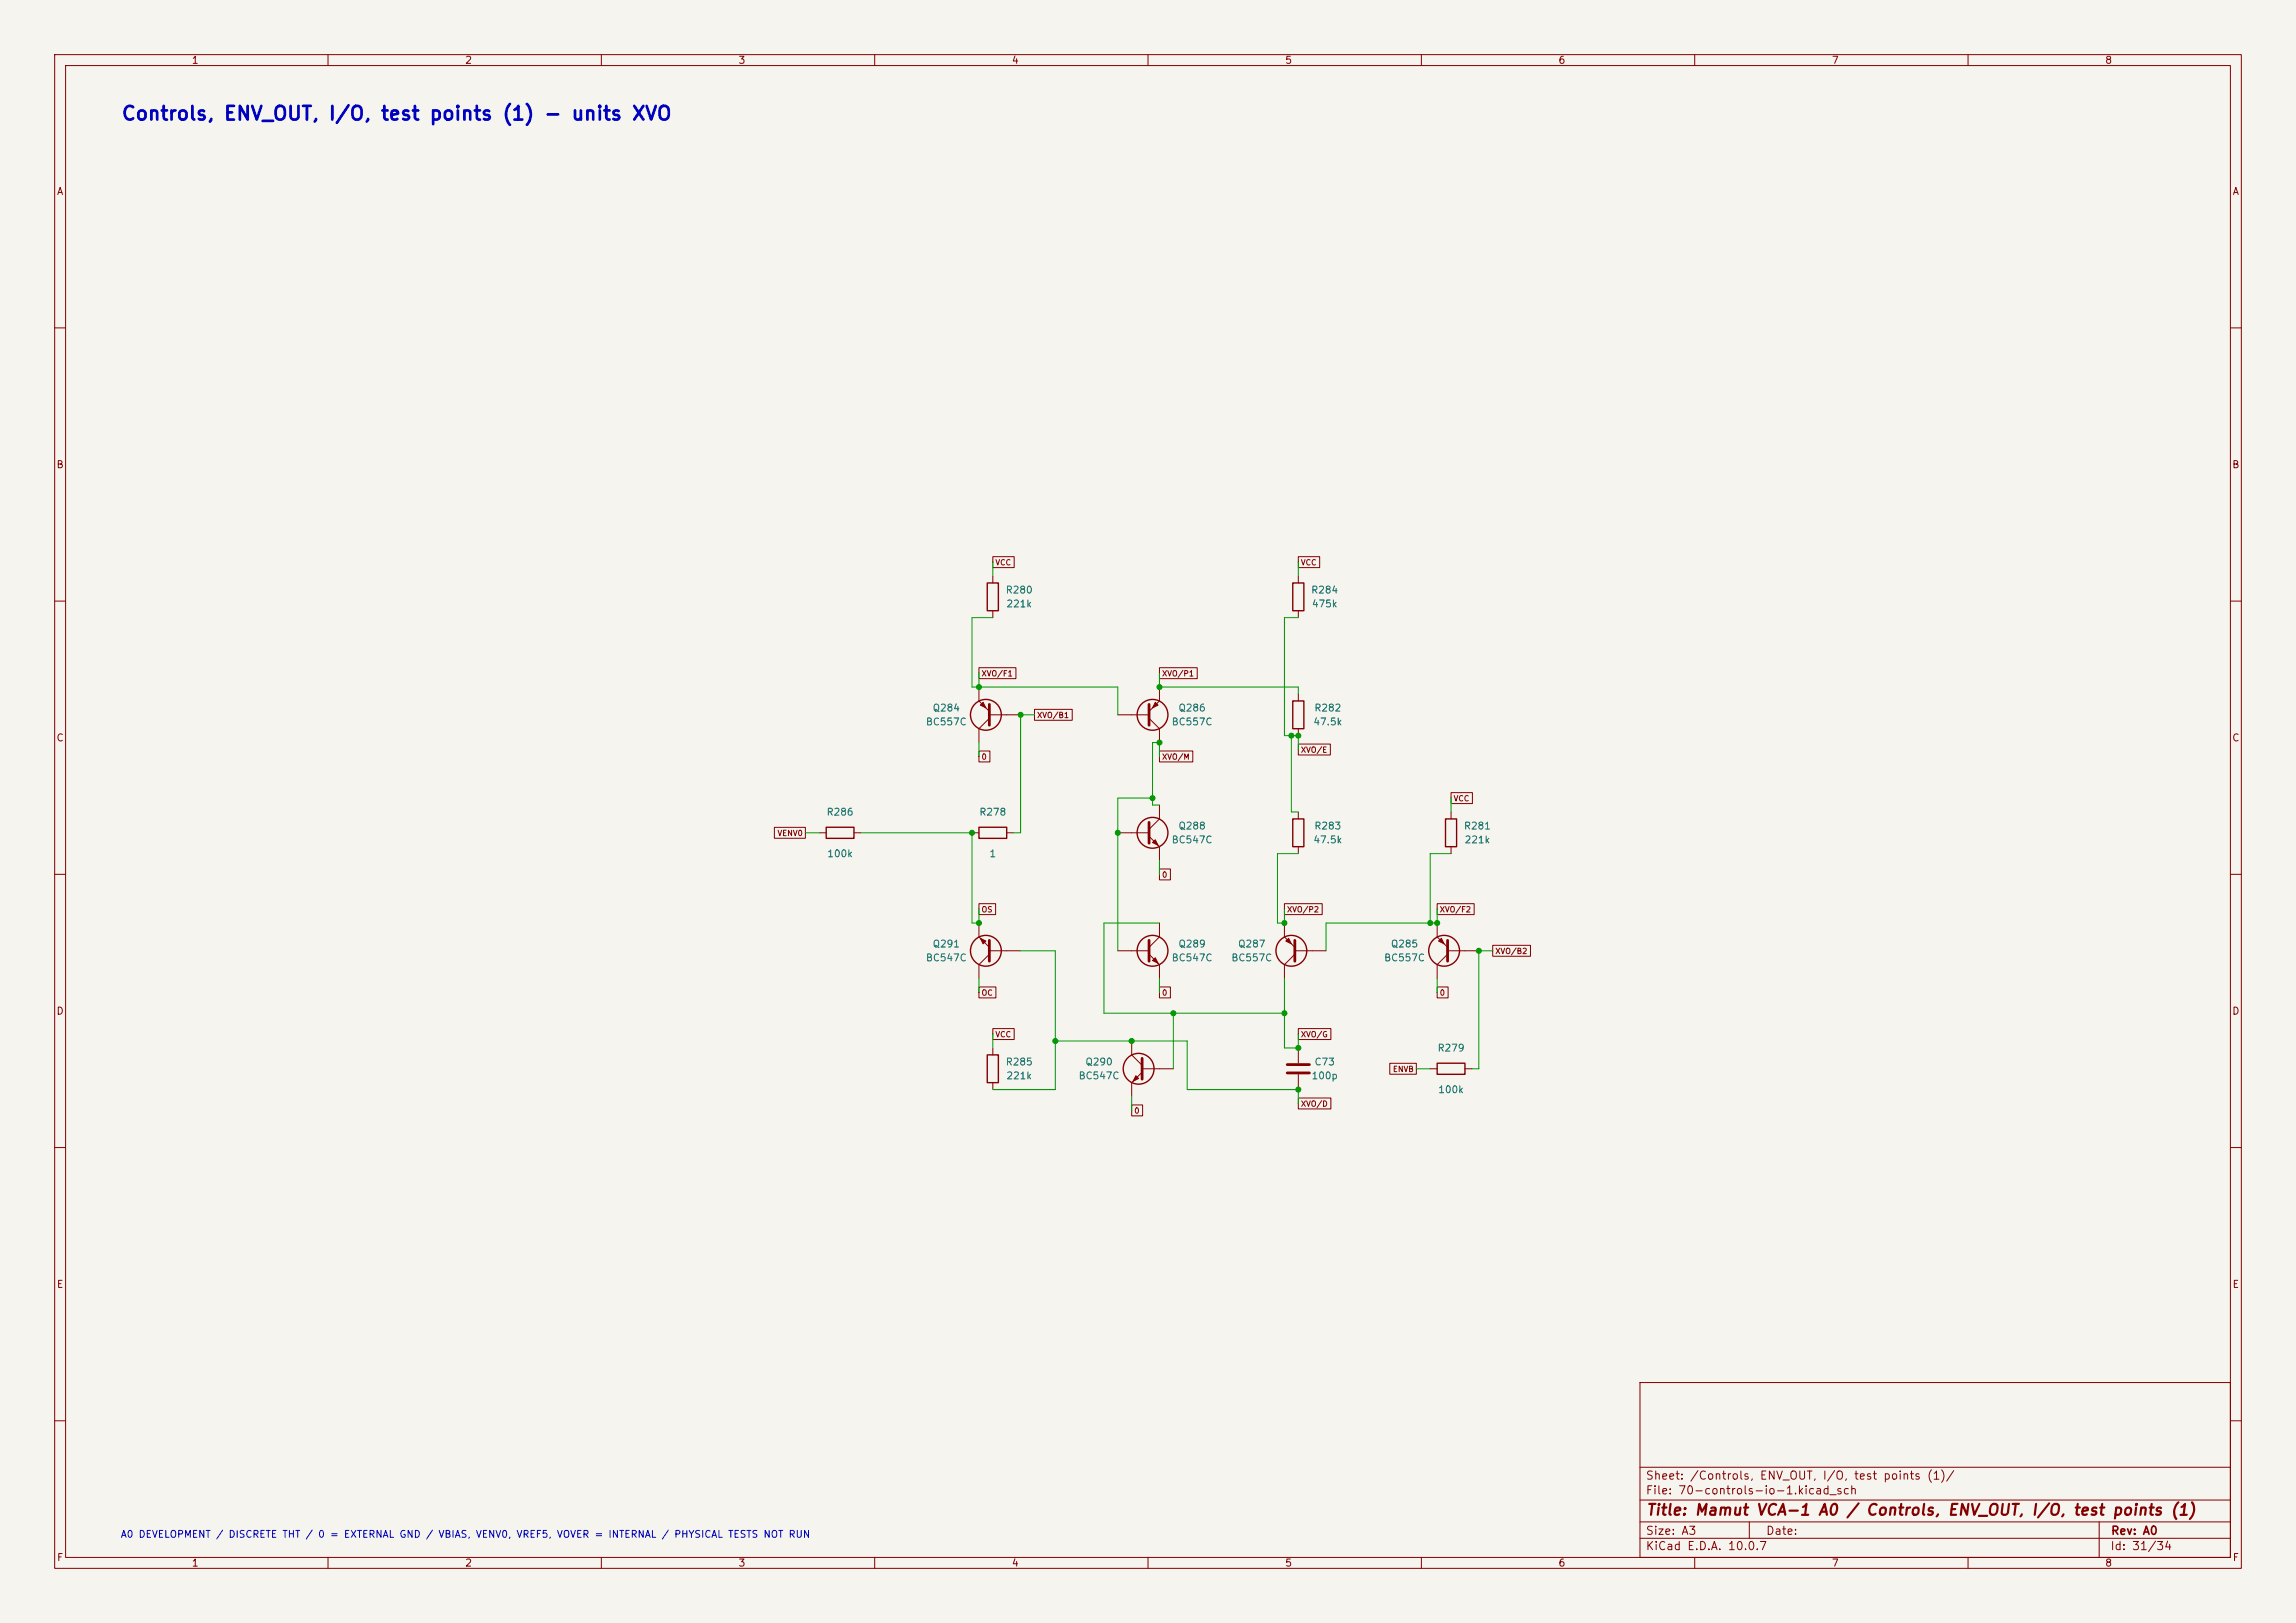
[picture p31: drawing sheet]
<svg xmlns="http://www.w3.org/2000/svg" width="420mm" height="297mm" viewBox="0 0 420 297" stroke-linecap="round" stroke-linejoin="round" font-family="sans-serif">
<defs><g id="words">
<text font-size="2.5" fill="#0000c2" x="22.1" y="22.6">Controls, ENV_OUT, I/O, test points (1) - units XVO</text>
<text font-size="2" fill="#840000" x="301" y="277.8">Title: Mamut VCA-1 A0 / Controls, ENV_OUT, I/O, test points (1)</text>
<g font-size="1.5" fill="#840000">
<text x="300.9" y="273.8">File: 70-controls-io-1.kicad_sch</text>
<text x="300.9" y="271.1">Sheet: /Controls, ENV_OUT, I/O, test points (1)/</text>
<text x="300.9" y="281.2">Size: A3</text>
<text x="322.9" y="281.2">Date:</text>
<text x="386" y="281.2">Rev: A0</text>
<text x="300.9" y="284">KiCad E.D.A. 10.0.7</text>
<text x="385.9" y="284">Id: 31/34</text>
</g>
<g font-size="1.3" fill="#840000">
<text x="35" y="12">1</text>
<text x="85" y="12">2</text>
<text x="135" y="12">3</text>
<text x="185" y="12">4</text>
<text x="235" y="12">5</text>
<text x="285" y="12">6</text>
<text x="335" y="12">7</text>
<text x="385" y="12">8</text>
<text x="10.3" y="36">A</text>
<text x="408.3" y="36">A</text>
<text x="10.2" y="86">B</text>
<text x="408.2" y="86">B</text>
<text x="10.2" y="136">C</text>
<text x="408.2" y="136">C</text>
<text x="10.2" y="186">D</text>
<text x="408.2" y="186">D</text>
<text x="10.3" y="236">E</text>
<text x="408.3" y="236">E</text>
<text x="10.3" y="286">F</text>
<text x="35" y="287">1</text>
<text x="85" y="287">2</text>
<text x="135" y="287">3</text>
<text x="185" y="287">4</text>
<text x="235" y="287">5</text>
<text x="285" y="287">6</text>
<text x="335" y="287">7</text>
<text x="385" y="287">8</text>
<text x="408.3" y="286">F</text>
</g>
<g font-size="1.3" fill="#006464">
<text x="183.9" y="108.9">R280</text>
<text x="184" y="111.5">221k</text>
<text x="239.7" y="108.9">R284</text>
<text x="239.9" y="111.5">475k</text>
<text x="170.5" y="130.5">Q284</text>
<text x="215.5" y="130.5">Q286</text>
<text x="240.3" y="130.5">R282</text>
<text x="169.3" y="133">BC557C</text>
<text x="214.2" y="133">BC557C</text>
<text x="240.1" y="133">47.5k</text>
<text x="151.1" y="149.6">R286</text>
<text x="179" y="149.6">R278</text>
<text x="214.2" y="154.6">BC547C</text>
<text x="215.5" y="152.1">Q288</text>
<text x="240.1" y="154.6">47.5k</text>
<text x="240.3" y="152.1">R283</text>
<text x="267.7" y="152.1">R281</text>
<text x="267.8" y="154.6">221k</text>
<text x="151.2" y="157.2">100k</text>
<text x="180.9" y="157.2">1</text>
<text x="170.5" y="173.7">Q291</text>
<text x="215.5" y="173.7">Q289</text>
<text x="226.4" y="173.7">Q287</text>
<text x="254.3" y="173.7">Q285</text>
<text x="169.3" y="176.2">BC547C</text>
<text x="214.2" y="176.2">BC547C</text>
<text x="225.1" y="176.2">BC557C</text>
<text x="253.1" y="176.2">BC557C</text>
<text x="183.9" y="195.3">R285</text>
<text x="184" y="197.8">221k</text>
<text x="197.2" y="197.8">BC547C</text>
<text x="198.4" y="195.3">Q290</text>
<text x="239.8" y="197.8">100p</text>
<text x="240.3" y="195.3">C73</text>
<text x="262.9" y="192.7">R279</text>
<text x="263" y="200.4">100k</text>
</g>
<text font-size="1.3" fill="#0000c2" x="22" y="281.7">A0 DEVELOPMENT / DISCRETE THT / 0 = EXTERNAL GND / VBIAS, VENV0, VREF5, VOVER = INTERNAL / PHYSICAL TESTS NOT RUN</text>
<g font-size="1" fill="#840000">
<text x="182" y="103.7">VCC</text>
<text x="237.9" y="103.7">VCC</text>
<text x="179.4" y="124">XVO/F1</text>
<text x="212.5" y="124">XVO/P1</text>
<text x="189.6" y="131.6">XVO/B1</text>
<text x="237.9" y="138">XVO/E</text>
<text x="179.4" y="139.3">0</text>
<text x="212.5" y="139.3">XVO/M</text>
<text x="265.8" y="146.9">VCC</text>
<text x="142.1" y="153.2">VENV0</text>
<text x="212.5" y="160.8">0</text>
<text x="179.4" y="167.2">OS</text>
<text x="235.3" y="167.2">XVO/P2</text>
<text x="263.3" y="167.2">XVO/F2</text>
<text x="273.4" y="174.8">XVO/B2</text>
<text x="179.4" y="182.4">OC</text>
<text x="212.5" y="182.4">0</text>
<text x="263.3" y="182.4">0</text>
<text x="182" y="190.1">VCC</text>
<text x="237.9" y="190.1">XVO/G</text>
<text x="254.7" y="196.4">ENVB</text>
<text x="237.9" y="202.8">XVO/D</text>
<text x="207.4" y="204">0</text>
</g>
</g></defs>
<path d="M0 0h420v297h-420z" fill="#f5f4ef" stroke="#f5f4ef" stroke-width=".18"/>
<g fill="none" stroke="#840000" stroke-width=".18">
<path d="M10 10h400v277h-400zM12 12h396v273h-396zM60 10v2M110 10v2M160 10v2M210 10v2M260 10v2M310 10v2M360 10v2M10 60h2M408 60h2M10 110h2"/>
<path d="M181.6 101.9h3.9v2h-3.9zM181.6 105.4v1.3M181.6 111.8v1.2M237.5 101.9h3.9v2h-3.9zM237.5 105.4v1.3M237.5 111.8v1.2M408 110h2M179.1 137.4h2v2h-2zM179.1 122.2h6.7v2h-6.7zM179.1 125.7v2.6l1.9 1.9M181 130.8h5.7M181 131.4l-1.9 2v2.5"/>
<path d="M189.2 129.8h6.9v2h-6.9zM204.5 130.8h5.7M210.2 131.4l1.9 2v2.5M212.1 137.4h6.1v2h-6.1zM212.1 122.2h6.9v2h-6.9zM212.1 125.7v2.6l-1.9 1.9M237.5 136.2h5.8v2h-5.8zM237.5 127v1.3M237.5 133.4v1.2M10 160h2M141.7 151.4h5.6v2h-5.6zM149.9 152.4h1.2"/>
<path d="M156.2 152.4h1.3M177.8 152.4h1.3M184.1 152.4h1.3M204.5 152.4h5.7M210.2 153l1.9 1.9v2.6M212.1 159h2v2h-2zM212.1 147.3v2.6l-1.9 1.9M237.5 148.6v1.3M237.5 154.9v1.3M265.4 145h3.9v2.1h-3.9zM265.4 148.6v1.3M265.4 154.9v1.3"/>
<path d="M408 160h2M179.1 165.4h3v2h-3zM179.1 168.9v2.6l1.9 1.9M181 174h5.7M181 174.6l-1.9 1.9v2.6M204.5 174h5.7M210.2 174.6l1.9 1.9v2.6M212.1 168.9v2.6l-1.9 1.9M234.9 165.4h7v2h-7zM234.9 168.9v2.6l2 1.9M236.9 174h5.7M236.9 174.6l-2 1.9v2.6"/>
<path d="M262.9 165.4h6.8v2h-6.8zM262.9 168.9v2.6l1.9 1.9M264.8 174h5.7M264.8 174.6l-1.9 1.9v2.6M273 173h7v2h-7zM179.1 180.6h3.1v2h-3.1zM181.6 188.2h3.9v2h-3.9zM181.6 191.8v1.2M181.6 198.1v1.3M207 190.5v2.5l1.9 1.9M208.9 195.6h5.7M208.9 196.2l-1.9 1.9v2.6"/>
<path d="M212.1 180.6h2v2h-2zM237.5 188.2h5.9v2h-5.9zM237.5 191.8v2.8M237.5 196.6v2.8M254.2 194.6h4.9v2h-4.9zM261.6 195.6h1.3M262.9 180.6h2v2h-2zM268 195.6h1.2M10 210h2M207 202.2h2v2h-2zM237.5 200.9h5.9v2h-5.9zM408 210h2"/>
<path d="M300 253h108v32h-108zM10 260h2M300 278.5h108M300 274.5h108M300 268.5h108M320 278.5v3M384 278.5v6.5M408 260h2M60 285v2M110 285v2M160 285v2M210 285v2"/>
<path d="M260 285v2M300 281.5h108M310 285v2M360 285v2"/>
</g>
<path d="M181 128.9v3.8M210.2 128.9v3.8M210.2 150.5v3.8M181 172.1v3.8M210.2 172.1v3.8M236.9 172.1v3.8M264.8 172.1v3.8M208.9 193.7v3.8M235.5 196.3h4M235.5 194.8h4" fill="none" stroke="#840000" stroke-width=".51"/>
<g fill="none" stroke="#840000" stroke-width=".25">
<path d="M180.6 106.7h2v5.1h-2zM236.5 106.7h2v5.1h-2zM236.5 128.3h2v5.1h-2zM151.1 151.4h5.1v2h-5.1zM179.1 151.4h5v2h-5zM236.5 149.9h2v5h-2zM264.4 149.9h2v5h-2zM180.6 193h2v5.1h-2zM262.9 194.6h5.1v2h-5.1z"/>
<circle cx="180.3" cy="130.8" r="2.82"/>
<circle cx="210.8" cy="130.8" r="2.82"/>
<circle cx="210.8" cy="152.4" r="2.82"/>
<circle cx="180.3" cy="174" r="2.82"/>
<circle cx="210.8" cy="174" r="2.82"/>
<circle cx="236.2" cy="174" r="2.82"/>
<circle cx="264.2" cy="174" r="2.82"/>
<circle cx="208.3" cy="195.6" r="2.82"/>
</g>
<g fill="#840000" stroke="#840000" stroke-width=".18">
<path d="M210.8 175.8l.5-.5 .5 1z"/>
<path d="M179.3 129l.5-.5 .5 1z"/>
<path d="M210.8 154.2l.5-.5 .5 1z"/>
<path d="M179.3 171.7l1 .5-.5 .5z"/>
<path d="M211.3 128.5l.5 .5-1 .5z"/>
<path d="M207.8 196.9l.5 .5-1 .5z"/>
<path d="M263.1 172.2l.6-.5 .5 1z"/>
<path d="M235.2 172.2l.5-.5 .5 1z"/>
</g>
<g fill="none" stroke="#009600" stroke-width=".18">
<path d="M181.6 113h-3.8v12.7h26.7v5.1M181.6 102.9v2.5M237.5 102.9v2.5M237.5 113h-2.6v21.6h2.6v2.6M179.1 123.2v2.5M179.1 135.9v2.5M189.2 130.8h-2.5v21.6h-1.3M212.1 123.2v2.5h25.4v1.3M212.1 138.4v-2.5h-1.3v11.4h1.3M236.2 134.6v14h1.3M147.3 152.4h2.6M157.5 152.4h20.3v16.5h1.3v-2.5"/>
<path d="M210.8 146.1h-6.3v27.9M212.1 157.5v2.5M237.5 156.2h-3.8v12.7h1.2v-2.5M265.4 156.2h-3.8v12.7M265.4 146.1v2.5M179.1 179.1v2.5M186.7 174h6.3v25.4h-11.4M212.1 168.9h-10.2v16.5h33M212.1 179.1v2.5M234.9 179.1v12.7h2.6v-2.6M262.9 166.4v2.5h-20.3v5.1M262.9 179.1v2.5"/>
<path d="M273 174h-2.5v21.6h-1.3M181.6 189.2v2.6M193 190.5h24.2v8.9h20.3v2.5M214.6 185.4v10.2M259.1 195.6h2.5M207 200.7v2.5"/>
</g>
<g fill="#009600" stroke="#009600" stroke-width=".18">
<circle cx="237.5" cy="199.4" r=".46"/>
<circle cx="234.9" cy="185.4" r=".46"/>
<circle cx="237.5" cy="191.8" r=".46"/>
<circle cx="261.6" cy="168.9" r=".46"/>
<circle cx="262.9" cy="168.9" r=".46"/>
<circle cx="270.5" cy="174" r=".46"/>
<circle cx="236.2" cy="134.6" r=".46"/>
<circle cx="237.5" cy="134.6" r=".46"/>
<circle cx="234.9" cy="168.9" r=".46"/>
<circle cx="177.8" cy="152.4" r=".46"/>
<circle cx="179.1" cy="125.7" r=".46"/>
<circle cx="186.7" cy="130.8" r=".46"/>
<circle cx="212.1" cy="135.9" r=".46"/>
<circle cx="212.1" cy="125.7" r=".46"/>
<circle cx="210.8" cy="146.1" r=".46"/>
<circle cx="179.1" cy="168.9" r=".46"/>
<circle cx="204.5" cy="152.4" r=".46"/>
<circle cx="214.6" cy="185.4" r=".46"/>
<circle cx="193" cy="190.5" r=".46"/>
<circle cx="207" cy="190.5" r=".46"/>
</g>
<use href="#words"/>
</svg>
